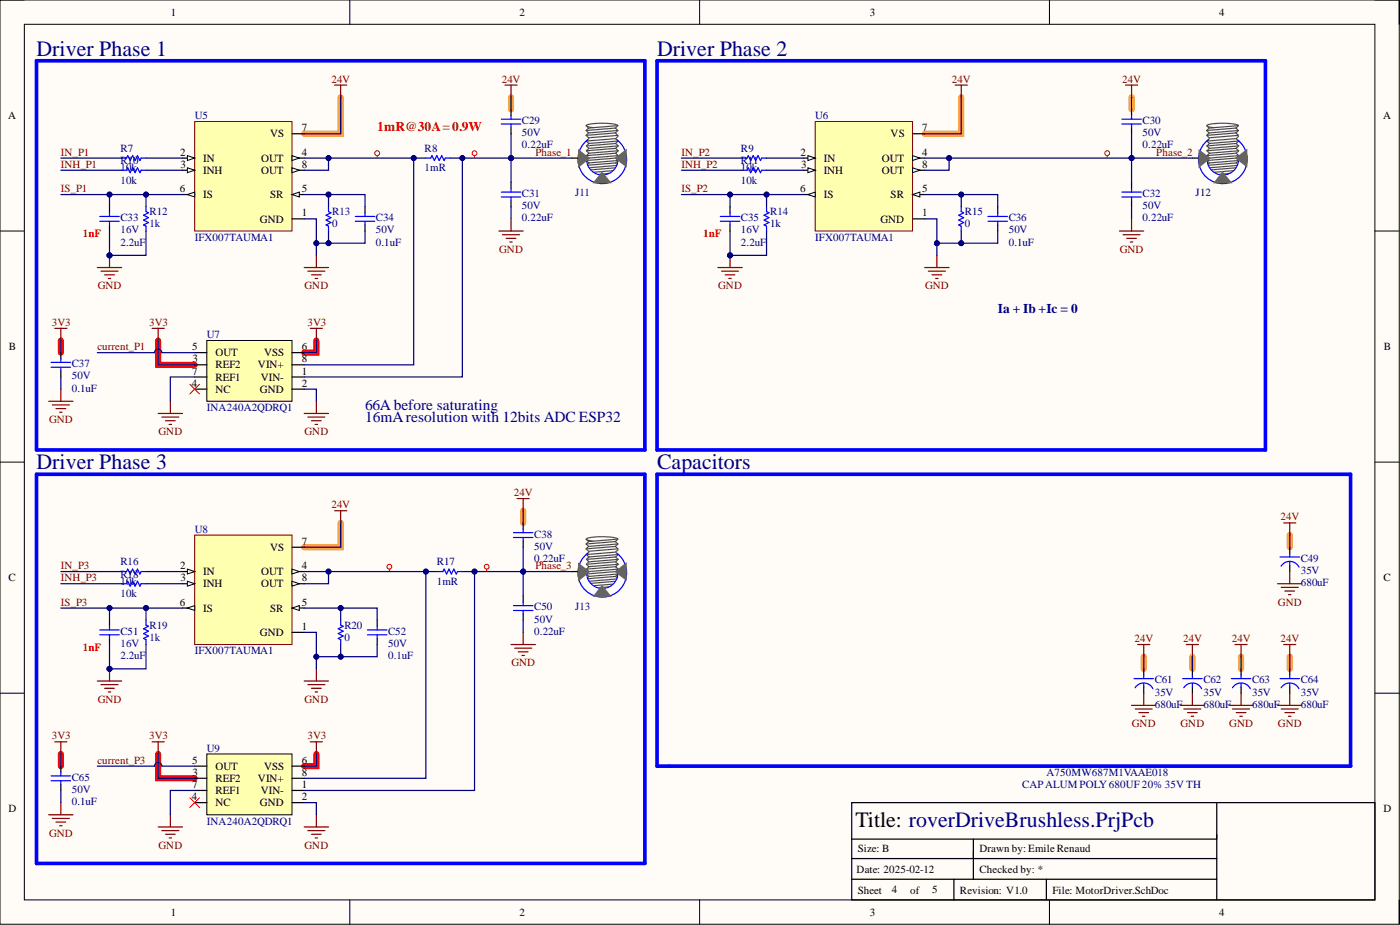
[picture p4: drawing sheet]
<svg xmlns="http://www.w3.org/2000/svg" width="292mm" height="193mm" viewBox="0 0 292 193" stroke-linecap="round" stroke-linejoin="round" font-family="sans-serif">
<defs><g id="words">
<g font-size="4.6" fill="#000080">
<text x="7.6" y="11.7">Driver Phase 1</text>
<text x="137.1" y="11.7">Driver Phase 2</text>
<text x="7.6" y="97.9">Driver Phase 3</text>
<text x="137.1" y="97.9">Capacitors</text>
</g>
<text font-size="4.6" x="178.5" y="172.5">Title: roverDriveBrushless.PrjPcb</text>
<g font-size="3.2" fill="#000080">
<text x="76.2" y="85.6">66A before saturating</text>
<text x="76.2" y="88.1">16mAresolution with 12bits ADC ESP32</text>
</g>
<text font-size="2.8" fill="#f00" x="78.7" y="27.3">1mR@30A=0.9W</text>
<text font-size="2.8" fill="#000080" x="208.2" y="65.4">Ia + Ib +Ic = 0</text>
<g font-size="2.3">
<text x="35.6" y="3.3">1</text>
<text x="108.4" y="3.3">2</text>
<text x="181.5" y="3.3">3</text>
<text x="254.4" y="3.3">4</text>
<text x="1.7" y="24.9">A</text>
<text x="56.4" y="28.7">VS</text>
<text x="63" y="27.4">7</text>
<text x="185.8" y="28.7">VS</text>
<text x="192.4" y="27.4">7</text>
<text x="288.6" y="24.9">A</text>
<text x="37.6" y="32.5">2</text>
<text x="37.7" y="35">3</text>
<text x="42.4" y="33.7">IN</text>
<text x="54.5" y="33.7">OUT</text>
<text x="63" y="32.5">4</text>
<text x="63" y="35">8</text>
<text x="167" y="32.5">2</text>
<text x="167.1" y="35">3</text>
<text x="171.9" y="33.7">IN</text>
<text x="184" y="33.7">OUT</text>
<text x="192.4" y="32.5">4</text>
<text x="192.4" y="35">8</text>
<text x="37.5" y="40.1">6</text>
<text x="42.4" y="36.3">INH</text>
<text x="42.4" y="41.3">IS</text>
<text x="54.5" y="36.3">OUT</text>
<text x="56.4" y="41.3">SR</text>
<text x="63" y="40.1">5</text>
<text x="167" y="40.1">6</text>
<text x="171.9" y="36.3">INH</text>
<text x="171.9" y="41.3">IS</text>
<text x="184" y="36.3">OUT</text>
<text x="185.8" y="41.3">SR</text>
<text x="192.4" y="40.1">5</text>
<text x="54.2" y="46.4">GND</text>
<text x="63" y="45.2">1</text>
<text x="183.7" y="46.4">GND</text>
<text x="192.4" y="45.2">1</text>
<text x="1.9" y="73.1">B</text>
<text x="40.1" y="73.1">5</text>
<text x="40.2" y="75.6">3</text>
<text x="44.9" y="76.9">REF2</text>
<text x="44.9" y="74.3">OUT</text>
<text x="53.8" y="76.9">VIN+</text>
<text x="55.1" y="74.3">VSS</text>
<text x="63" y="73.1">6</text>
<text x="63" y="75.6">8</text>
<text x="288.7" y="73.1">B</text>
<text x="40" y="80.7">4</text>
<text x="40.1" y="78.1">7</text>
<text x="44.9" y="81.9">NC</text>
<text x="44.9" y="79.4">REF1</text>
<text x="54.2" y="81.9">GND</text>
<text x="54.4" y="79.4">VIN-</text>
<text x="63" y="78.1">1</text>
<text x="63" y="80.7">2</text>
<text x="63" y="113.7">7</text>
<text x="37.6" y="118.7">2</text>
<text x="42.4" y="120">IN</text>
<text x="54.5" y="120">OUT</text>
<text x="56.4" y="114.9">VS</text>
<text x="63" y="118.7">4</text>
<text x="1.8" y="121.3">C</text>
<text x="37.7" y="121.3">3</text>
<text x="42.4" y="122.5">INH</text>
<text x="54.5" y="122.5">OUT</text>
<text x="63" y="121.3">8</text>
<text x="288.6" y="121.3">C</text>
<text x="37.5" y="126.3">6</text>
<text x="42.4" y="127.6">IS</text>
<text x="56.4" y="127.6">SR</text>
<text x="63" y="126.3">5</text>
<text x="63" y="131.4">1</text>
<text x="54.2" y="132.7">GND</text>
<text x="40.1" y="159.3">5</text>
<text x="40.2" y="161.9">3</text>
<text x="44.9" y="160.6">OUT</text>
<text x="55.1" y="160.6">VSS</text>
<text x="63" y="159.3">6</text>
<text x="63" y="161.9">8</text>
<text x="40" y="166.9">4</text>
<text x="40.1" y="164.4">7</text>
<text x="44.9" y="163.1">REF2</text>
<text x="44.9" y="165.7">REF1</text>
<text x="53.8" y="163.1">VIN+</text>
<text x="54.4" y="165.7">VIN-</text>
<text x="63" y="164.4">1</text>
<text x="63" y="166.9">2</text>
<text x="1.8" y="169.5">D</text>
<text x="44.9" y="168.2">NC</text>
<text x="54.2" y="168.2">GND</text>
<text x="288.6" y="169.5">D</text>
<text x="179" y="177.8">Size: B</text>
<text x="204.4" y="177.8">Drawn by: Emile Renaud</text>
<text x="178.7" y="182.2">Date: 2025-02-12</text>
<text x="204.4" y="182.2">Checked by: *</text>
<text x="35.6" y="191">1</text>
<text x="108.4" y="191">2</text>
<text x="179" y="186.5">Sheet</text>
<text x="181.5" y="191">3</text>
<text x="186.1" y="186.2">4</text>
<text x="189.9" y="186.5">of</text>
<text x="194.5" y="186.2">5</text>
<text x="200.3" y="186.5">Revision: V1.0</text>
<text x="219.6" y="186.5">File: MotorDriver.SchDoc</text>
<text x="254.4" y="191">4</text>
</g>
<g font-size="2.3" fill="#800000">
<text x="69.1" y="17.2">24V</text>
<text x="104.7" y="17.2">24V</text>
<text x="198.6" y="17.2">24V</text>
<text x="234.1" y="17.2">24V</text>
<text x="12.7" y="32.5">IN_P1</text>
<text x="12.7" y="35">INH_P1</text>
<text x="111.7" y="32.5">Phase_1</text>
<text x="142.2" y="32.5">IN_P2</text>
<text x="142.2" y="35">INH_P2</text>
<text x="241.3" y="32.5">Phase_2</text>
<text x="12.7" y="40.1">IS_P1</text>
<text x="142.2" y="40.1">IS_P2</text>
<text x="104.2" y="52.8">GND</text>
<text x="233.6" y="52.8">GND</text>
<text x="20.4" y="60.4">GND</text>
<text x="63.6" y="60.4">GND</text>
<text x="149.9" y="60.4">GND</text>
<text x="193" y="60.4">GND</text>
<text x="10.8" y="68">3V3</text>
<text x="31.1" y="68">3V3</text>
<text x="64.1" y="68">3V3</text>
<text x="20.3" y="73.1">current_P1</text>
<text x="10.2" y="88.3">GND</text>
<text x="33.1" y="90.8">GND</text>
<text x="63.6" y="90.8">GND</text>
<text x="69.1" y="106">24V</text>
<text x="107.2" y="103.5">24V</text>
<text x="267.1" y="108.6">24V</text>
<text x="12.7" y="118.7">IN_P3</text>
<text x="111.7" y="118.7">Phase_3</text>
<text x="12.7" y="121.3">INH_P3</text>
<text x="12.7" y="126.3">IS_P3</text>
<text x="266.6" y="126.3">GND</text>
<text x="236.7" y="134">24V</text>
<text x="246.8" y="134">24V</text>
<text x="257" y="134">24V</text>
<text x="267.1" y="134">24V</text>
<text x="106.7" y="139">GND</text>
<text x="20.4" y="146.6">GND</text>
<text x="63.6" y="146.6">GND</text>
<text x="10.8" y="154.2">3V3</text>
<text x="31.1" y="154.2">3V3</text>
<text x="64.1" y="154.2">3V3</text>
<text x="236.2" y="151.7">GND</text>
<text x="246.3" y="151.7">GND</text>
<text x="256.5" y="151.7">GND</text>
<text x="266.6" y="151.7">GND</text>
<text x="20.3" y="159.3">current_P3</text>
<text x="10.2" y="174.5">GND</text>
<text x="33.1" y="177.1">GND</text>
<text x="63.6" y="177.1">GND</text>
</g>
<g font-size="2.3" fill="#000080">
<text x="40.6" y="24.9">U5</text>
<text x="108.9" y="28.4">50V</text>
<text x="108.9" y="25.9">C29</text>
<text x="170.1" y="24.9">U6</text>
<text x="238.4" y="28.4">50V</text>
<text x="238.4" y="25.9">C30</text>
<text x="25.1" y="35.8">10k</text>
<text x="25.1" y="31.7">R7</text>
<text x="25.1" y="34.2">R10</text>
<text x="88.6" y="35.8">1mR</text>
<text x="88.6" y="31.7">R8</text>
<text x="108.9" y="30.9">0.22uF</text>
<text x="154.6" y="35.8">10k</text>
<text x="154.6" y="31.7">R9</text>
<text x="154.6" y="34.2">R11</text>
<text x="238.4" y="30.9">0.22uF</text>
<text x="25.1" y="38.3">10k</text>
<text x="108.9" y="41.1">C31</text>
<text x="120" y="40.9">J11</text>
<text x="154.6" y="38.3">10k</text>
<text x="238.4" y="41.1">C32</text>
<text x="249.5" y="40.9">J12</text>
<text x="25.1" y="46.2">C33</text>
<text x="31.2" y="47.4">1k</text>
<text x="31.2" y="44.9">R12</text>
<text x="69.3" y="47.4">0</text>
<text x="69.3" y="44.9">R13</text>
<text x="78.4" y="46.2">C34</text>
<text x="108.9" y="43.6">50V</text>
<text x="108.9" y="46.2">0.22uF</text>
<text x="154.6" y="46.2">C35</text>
<text x="160.7" y="47.4">1k</text>
<text x="160.7" y="44.9">R14</text>
<text x="201.3" y="47.4">0</text>
<text x="201.3" y="44.9">R15</text>
<text x="210.5" y="46.2">C36</text>
<text x="238.4" y="43.6">50V</text>
<text x="238.4" y="46.2">0.22uF</text>
<text x="25.1" y="48.7">16V</text>
<text x="25.1" y="51.2">2.2uF</text>
<text x="40.6" y="50.2">IFX007TAUMA1</text>
<text x="78.4" y="48.7">50V</text>
<text x="78.4" y="51.2">0.1uF</text>
<text x="154.6" y="48.7">16V</text>
<text x="154.6" y="51.2">2.2uF</text>
<text x="170.1" y="50.2">IFX007TAUMA1</text>
<text x="210.5" y="48.7">50V</text>
<text x="210.5" y="51.2">0.1uF</text>
<text x="43.2" y="70.5">U7</text>
<text x="15" y="76.6">C37</text>
<text x="15" y="79.2">50V</text>
<text x="15" y="81.7">0.1uF</text>
<text x="43.2" y="85.7">INA240A2QDRQ1</text>
<text x="40.6" y="111.1">U8</text>
<text x="111.4" y="112.1">C38</text>
<text x="25.1" y="118">R16</text>
<text x="91.1" y="118">R17</text>
<text x="111.4" y="114.7">50V</text>
<text x="111.4" y="117.2">0.22uF</text>
<text x="271.4" y="119.7">35V</text>
<text x="271.4" y="117.2">C49</text>
<text x="25.1" y="122">10k</text>
<text x="25.1" y="124.6">10k</text>
<text x="25.1" y="120.5">R18</text>
<text x="91.1" y="122">1mR</text>
<text x="271.4" y="122.3">680uF</text>
<text x="31.2" y="131.2">R19</text>
<text x="71.8" y="131.2">R20</text>
<text x="111.4" y="129.9">50V</text>
<text x="111.4" y="127.4">C50</text>
<text x="120" y="127.2">J13</text>
<text x="25.1" y="135">16V</text>
<text x="25.1" y="137.5">2.2uF</text>
<text x="25.1" y="132.4">C51</text>
<text x="31.2" y="133.7">1k</text>
<text x="40.6" y="136.5">IFX007TAUMA1</text>
<text x="71.8" y="133.7">0</text>
<text x="81" y="135">50V</text>
<text x="81" y="137.5">0.1uF</text>
<text x="81" y="132.4">C52</text>
<text x="111.4" y="132.4">0.22uF</text>
<text x="240.9" y="142.6">C61</text>
<text x="251.1" y="142.6">C62</text>
<text x="261.2" y="142.6">C63</text>
<text x="271.4" y="142.6">C64</text>
<text x="240.9" y="145.1">35V</text>
<text x="240.9" y="147.7">680uF</text>
<text x="251.1" y="145.1">35V</text>
<text x="251.1" y="147.7">680uF</text>
<text x="261.2" y="145.1">35V</text>
<text x="261.2" y="147.7">680uF</text>
<text x="271.4" y="145.1">35V</text>
<text x="271.4" y="147.7">680uF</text>
<text x="43.2" y="156.8">U9</text>
<text x="218.3" y="161.9">A750MW687M1VAAE018</text>
<text x="15" y="165.4">50V</text>
<text x="15" y="167.9">0.1uF</text>
<text x="15" y="162.9">C65</text>
<text x="213.2" y="164.4">CAPALUM POLY680UF 20% 35V TH</text>
<text x="43.2" y="172">INA240A2QDRQ1</text>
</g>
<g font-size="2.3" fill="#f00">
<text x="17.3" y="49.5">1nF</text>
<text x="146.7" y="49.5">1nF</text>
<text x="17.3" y="135.7">1nF</text>
</g>
</g></defs>
<path d="M0 0h291.9v192.8h-291.9z" fill-rule="evenodd" fill="#fffcf8"/>
<path d="M0 0h291.9v192.8h-291.9z" fill="none" stroke="#000" stroke-width=".21"/>
<path d="M5.1 5.1h281.8v182.6h-281.8z" fill-rule="evenodd" fill="#fffcf8"/>
<g fill="none" stroke="#000" stroke-width=".21">
<path d="M0 0h5.1M73 0v5.1M146 0v5.1M219 0v5.1M286.9 0h5v5.1M5.1 5.1h281.8v182.6h-281.8zM0 48.2h5.1M286.9 48.2h5M0 96.4h5.1M286.9 96.4h5M0 144.6h5.1M286.9 144.6h5"/>
<path d="M73 187.7v5.1M146 187.7v5.1M219 187.7v5.1M291.9 187.7v5.1"/>
</g>
<path d="M71.1 20.3v7.6h-7.6M106.6 20.3v2.5M200.6 20.3v7.6h-7.7M236.1 20.3v2.5M71.1 109.1v5.1h-7.6M109.2 106.6v2.5M269.1 111.6v2.6M238.6 137v2.5M248.8 137v2.5M258.9 137v2.5M269.1 137v2.5" fill="none" stroke="#f90" stroke-width="1.3"/>
<path d="M12.7 71v2.6M33 71v5.1h7.6M66 71v2.6h-2.5M12.7 157.3v2.5M33 157.3v5.1h7.6M66 157.3v2.5h-2.5" fill="none" stroke="#f00" stroke-width="1.3"/>
<path d="M177.7 167.4h109.2v20.3h-109.2zM177.7 175.1h76.2M177.7 179.1h76.2M203.1 175.1v8.3M253.9 167.4v20.3M177.7 183.4h76.2M199 183.4v4.3M218.3 183.4v4.3" fill="none" stroke="#000" stroke-width=".25"/>
<path d="M40.6 25.4h20.3v22.8h-20.3z" fill-rule="evenodd" fill="#ffffb0"/>
<path d="M40.6 25.4h20.3v22.8h-20.3z" fill="none" stroke="#800000" stroke-width=".21"/>
<path d="M38.1 33h2.5" fill="none" stroke="#000" stroke-width=".25"/>
<path d="M39.1 32.5l1.5 .5-1.5 .5z" fill="#f8fcff"/>
<path d="M39.1 32.5l1.5 .5-1.5 .5z" fill="none" stroke="#000" stroke-width=".21"/>
<path d="M38.1 35.5h2.5" fill="none" stroke="#000" stroke-width=".25"/>
<path d="M39.1 35l1.5 .5-1.5 .5z" fill="#f8fcff"/>
<path d="M39.1 35l1.5 .5-1.5 .5z" fill="none" stroke="#000" stroke-width=".21"/>
<path d="M60.9 40.6h2.6" fill="none" stroke="#000" stroke-width=".25"/>
<path d="M60.9 40.6l1.6-.5v1z" fill="#f8fcff"/>
<path d="M60.9 40.6l1.6-.5v1z" fill="none" stroke="#000" stroke-width=".21"/>
<path d="M60.9 27.9h2.6M60.9 33h2.6" fill="none" stroke="#000" stroke-width=".25"/>
<path d="M60.9 32.5l1.6 .5-1.6 .5z" fill="#f8fcff"/>
<path d="M60.9 32.5l1.6 .5-1.6 .5z" fill="none" stroke="#000" stroke-width=".21"/>
<path d="M60.9 35.5h2.6" fill="none" stroke="#000" stroke-width=".25"/>
<path d="M60.9 35l1.6 .5-1.6 .5z" fill="#f8fcff"/>
<path d="M60.9 35l1.6 .5-1.6 .5z" fill="none" stroke="#000" stroke-width=".21"/>
<path d="M38.1 40.6h2.5" fill="none" stroke="#000" stroke-width=".25"/>
<path d="M39.1 40.6l1.5-.5v1z" fill="#f8fcff"/>
<path d="M39.1 40.6l1.5-.5v1z" fill="none" stroke="#000" stroke-width=".21"/>
<path d="M119.3 33h1.3M60.9 45.7h2.6" fill="none" stroke="#000" stroke-width=".25"/>
<path d="M69.8 17.8h2.6M71.1 17.8v2.5M63.5 55.8h5M64.2 56.6h3.6M65 57.3h2M65.8 58.1h.5M66 53.3v2.5" fill="none" stroke="#800000" stroke-width=".25"/>
<path d="M122.6 29.2a5.1 5.1 0 0 0-.7 7.4 5.1 5.1 0 0 0 7.5 .1 5.1 5.1 0 0 0-.6-7.5M128.9 32.5a3.3 3.3 0 0 1-3.2 4 3.3 3.3 0 0 1-3.3-3.9M68.5 43.1v1l.6 .3-1.1 .5 1.1 .5-1.1 .5 1.1 .5-1.1 .5 .5 .3v1" fill="none" stroke="#00f" stroke-width=".25"/>
<g fill="none" stroke="#505050" stroke-width=".25">
<path d="M122.3 27.2l.5 .5M122.3 26.2l.5 .5M122.4 32.5l.5 .5M122.4 31.5l.5 .5M122.4 30.4l.5 .5M122.4 29.4l.5 .5M122.4 33.5l.5 .5M122.8 26.7l6.1-.5-.5 .5M122.8 27.7l-.5 .5M122.8 26.7l-.5 .5M122.9 32l-.5 .5M122.9 30.9l-.5 .6"/>
<path d="M122.9 29.9l-.5 .5M122.9 28.9l-.5 .5M122.9 34l-.5 .5M122.9 33l-.5 .5M128.4 27.7l.5 .5-6.1 .5-.5-.5M128.4 26.7l.5 .5M128.4 27.7l-6.1 .5M128.4 26.7l-6.1 .5M128.5 32l.5 .5M128.5 30.9l.5 .6M128.5 32l-6.1 .5M128.5 30.9l-6.1 .6"/>
<path d="M128.5 29.9l.5 .5M128.5 28.9l.5 .5M128.5 29.9l-6.1 .5M128.5 28.9l-6.1 .5M128.5 34l.5 .5-6.1 .5-.5-.5M128.5 33l.5 .5M128.5 34l-6.1 .5M128.5 36l-4.9 .5M128.5 35l-6.1 .5M128.5 33l-6.1 .5M128.9 26.2a12.2 12.2 0 0 0-6.6-.1l.2 .3 1.2 .2M128.9 27.2l-.5 .5"/>
<path d="M128.9 27.2l-6.1 .5M129 32.5l-6.1 .5M129 31.5l-.5 .5M129 30.4l-.5 .5M129 31.5l-6.1 .5M129 30.4l-6.1 .5M129 29.4l-.5 .5M129 28.4l-.5 .5M129 29.4l-6.1 .5M129 33.5l-.5 .5M129 32.5l-.5 .5M129 33.5l-6.1 .5"/>
<path d="M129 35.5l-6.1 .5"/>
</g>
<path d="M121.6 32.7a4.1 4.1 0 0 0 3.9 4.6 4.1 4.1 0 0 0 4.2-4.2" fill="none" stroke="#fff" stroke-width="1.3"/>
<path d="M125.6 36.7l.7 .9h-1.4z" fill="#c0c0c0"/>
<path d="M125.6 36.7l.7 .9h-1.4z" fill="none" stroke="#666" stroke-width="1.3"/>
<path d="M129.3 33l.8-.7v1.4z" fill="#c0c0c0"/>
<path d="M129.3 33l.8-.7v1.4z" fill="none" stroke="#666" stroke-width="1.3"/>
<path d="M121.2 32.4l.9 .6-.9 .7z" fill="#c0c0c0"/>
<path d="M121.2 32.4l.9 .6-.9 .7z" fill="none" stroke="#666" stroke-width="1.3"/>
<g fill="none" stroke="#f00" stroke-width=".21">
<path d="M78.7 32.5v.5M99 32.5v.5"/>
<circle cx="78.7" cy="32" r=".51"/>
<circle cx="99" cy="32" r=".51"/>
</g>
<path d="M22.8 43.1v1.3M22.8 46.9v1.3M76.2 43.1v1.3M76.2 46.9v1.3" fill="none" stroke="#000" stroke-width=".25"/>
<path d="M25.4 33h1l.3-.5 .5 1 .5-1 .5 1 .5-1 .5 1 .2-.5h1.1M25.4 35.5h1l.3-.5 .5 1 .5-1 .5 1 .5-1 .5 1 .2-.5h1.1M20.8 45.2h4.1M20.8 46.2h4.1M22.8 44.4v.8M22.8 46.2v.7M30.5 43.1v1l.5 .3-1 .5 1 .5-1 .5 1 .5-1 .5 .5 .3v1M74.1 45.2h4.1M74.1 46.2h4.1M76.2 44.4v.8M76.2 46.2v.7" fill="none" stroke="#00f" stroke-width=".25"/>
<path d="M20.3 55.8h5.1M21.1 56.6h3.5M21.8 57.3h2.1M22.6 58.1h.5M22.8 53.3v2.5" fill="none" stroke="#800000" stroke-width=".25"/>
<circle cx="22.8" cy="53.3" r=".51" fill="#000080"/>
<circle cx="22.8" cy="53.3" r=".51" fill="none" stroke="#000080" stroke-width=".21"/>
<g fill="none" stroke="#800000" stroke-width=".25">
<path d="M31.7 68.5h2.6M33 68.5v2.5M64.7 68.5h2.6M66 68.5v2.5M33 86.3h5.1M33.8 87h3.5M34.5 87.8h2.1M35.3 88.5h.5M35.5 83.7v2.6M63.5 86.3h5M64.2 87h3.6M65 87.8h2"/>
<path d="M65.8 88.5h.5M66 83.7v2.6"/>
</g>
<path d="M43.2 71h17.7v12.7h-17.7z" fill-rule="evenodd" fill="#ffffb0"/>
<path d="M43.2 71h17.7v12.7h-17.7z" fill="none" stroke="#000" stroke-width=".21"/>
<path d="M12.7 73.6v1.2M12.7 77.4v1.2M40.6 78.6h2.6M40.6 76.1h2.6M40.6 73.6h2.6M60.9 78.6h2.6M60.9 76.1h2.6M60.9 73.6h2.6M40.6 81.2h2.6M60.9 81.2h2.6" fill="none" stroke="#000" stroke-width=".25"/>
<path d="M39.6 80.2l2 2M41.6 80.2l-2 2" fill="none" stroke="#f00" stroke-width=".21"/>
<path d="M10.7 75.6h4M10.7 76.6h4M12.7 74.8v.8M12.7 76.6v.8" fill="none" stroke="#00f" stroke-width=".25"/>
<path d="M11.4 68.5h2.6M12.7 68.5v2.5M10.2 83.7h5M10.9 84.5h3.6M11.7 85.2h2M12.4 86h.5M12.7 81.2v2.5" fill="none" stroke="#800000" stroke-width=".25"/>
<path d="M7.6 12.7h126.9v81.2h-126.9z" fill="none" stroke="#00f" stroke-width=".76"/>
<path d="M170.1 25.4h20.3v22.8h-20.3z" fill-rule="evenodd" fill="#ffffb0"/>
<path d="M170.1 25.4h20.3v22.8h-20.3z" fill="none" stroke="#800000" stroke-width=".21"/>
<path d="M167.5 33h2.6" fill="none" stroke="#000" stroke-width=".25"/>
<path d="M168.6 32.5l1.5 .5-1.5 .5z" fill="#f8fcff"/>
<path d="M168.6 32.5l1.5 .5-1.5 .5z" fill="none" stroke="#000" stroke-width=".21"/>
<path d="M167.5 35.5h2.6" fill="none" stroke="#000" stroke-width=".25"/>
<path d="M168.6 35l1.5 .5-1.5 .5z" fill="#f8fcff"/>
<path d="M168.6 35l1.5 .5-1.5 .5z" fill="none" stroke="#000" stroke-width=".21"/>
<path d="M190.4 40.6h2.5" fill="none" stroke="#000" stroke-width=".25"/>
<path d="M190.4 40.6l1.5-.5v1z" fill="#f8fcff"/>
<path d="M190.4 40.6l1.5-.5v1z" fill="none" stroke="#000" stroke-width=".21"/>
<path d="M190.4 27.9h2.5M190.4 33h2.5" fill="none" stroke="#000" stroke-width=".25"/>
<path d="M190.4 32.5l1.5 .5-1.5 .5z" fill="#f8fcff"/>
<path d="M190.4 32.5l1.5 .5-1.5 .5z" fill="none" stroke="#000" stroke-width=".21"/>
<path d="M190.4 35.5h2.5" fill="none" stroke="#000" stroke-width=".25"/>
<path d="M190.4 35l1.5 .5-1.5 .5z" fill="#f8fcff"/>
<path d="M190.4 35l1.5 .5-1.5 .5z" fill="none" stroke="#000" stroke-width=".21"/>
<path d="M167.5 40.6h2.6" fill="none" stroke="#000" stroke-width=".25"/>
<path d="M168.6 40.6l1.5-.5v1z" fill="#f8fcff"/>
<path d="M168.6 40.6l1.5-.5v1z" fill="none" stroke="#000" stroke-width=".21"/>
<path d="M248.8 33h1.3M190.4 45.7h2.5" fill="none" stroke="#000" stroke-width=".25"/>
<path d="M199.3 17.8h2.5M200.6 17.8v2.5M192.9 55.8h5.1M193.7 56.6h3.6M194.5 57.3h2M195.2 58.1h.5M195.5 53.3v2.5" fill="none" stroke="#800000" stroke-width=".25"/>
<path d="M252.1 29.2a5.1 5.1 0 0 0-.7 7.4 5.1 5.1 0 0 0 7.4 .1 5.1 5.1 0 0 0-.5-7.5M258.4 32.5a3.3 3.3 0 0 1-3.2 4 3.3 3.3 0 0 1-3.3-3.9M200.6 43.1v1l.5 .3-1.1 .5 1.1 .5-1.1 .5 1.1 .5-1.1 .5 .6 .3v1" fill="none" stroke="#00f" stroke-width=".25"/>
<g fill="none" stroke="#505050" stroke-width=".25">
<path d="M251.8 27.2l.5 .5M251.8 26.2l.5 .5M251.8 32.5l.5 .5M251.8 31.5l.5 .5M251.8 30.4l.5 .5M251.8 29.4l.5 .5M251.8 33.5l.5 .5M252.3 26.7l6.1-.5-.5 .5M252.3 27.7l-.5 .5M252.3 26.7l-.5 .5M252.3 32l-.5 .5M252.3 30.9l-.5 .6"/>
<path d="M252.3 29.9l-.5 .5M252.3 28.9l-.5 .5M252.3 34l-.5 .5M252.3 33l-.5 .5M257.9 27.7l.5 .5-6.1 .5-.5-.5M257.9 26.7l.5 .5M257.9 27.7l-6.1 .5M257.9 26.7l-6.1 .5M257.9 32l.5 .5M257.9 30.9l.5 .6M257.9 32l-6.1 .5M257.9 30.9l-6.1 .6"/>
<path d="M257.9 29.9l.5 .5M257.9 28.9l.5 .5M257.9 29.9l-6.1 .5M257.9 28.9l-6.1 .5M257.9 34l.5 .5-6.1 .5-.5-.5M257.9 33l.5 .5M257.9 34l-6.1 .5M257.9 36l-4.8 .5M257.9 35l-6.1 .5M257.9 33l-6.1 .5M258.4 26.2a12.3 12.3 0 0 0-6.6-.1l.1 .3 1.3 .2M258.4 27.2l-.5 .5"/>
<path d="M258.4 27.2l-6.1 .5M258.4 32.5l-6.1 .5M258.4 31.5l-.5 .5M258.4 30.4l-.5 .5M258.4 31.5l-6.1 .5M258.4 30.4l-6.1 .5M258.4 29.4l-.5 .5M258.4 28.4l-.5 .5M258.4 29.4l-6.1 .5M258.4 33.5l-.5 .5M258.4 32.5l-.5 .5M258.4 33.5l-6.1 .5"/>
<path d="M258.4 35.5l-6.1 .5"/>
</g>
<path d="M251.1 32.7a4.1 4.1 0 0 0 3.8 4.6 4.1 4.1 0 0 0 4.3-4.2" fill="none" stroke="#fff" stroke-width="1.3"/>
<path d="M255.1 36.8l.7 .8h-1.4z" fill="#c0c0c0"/>
<path d="M255.1 36.8l.7 .8h-1.4z" fill="none" stroke="#666" stroke-width="1.3"/>
<path d="M258.7 33l.9-.7v1.4z" fill="#c0c0c0"/>
<path d="M258.7 33l.9-.7v1.4z" fill="none" stroke="#666" stroke-width="1.3"/>
<path d="M250.7 32.4l.9 .6-.9 .7z" fill="#c0c0c0"/>
<path d="M250.7 32.4l.9 .6-.9 .7z" fill="none" stroke="#666" stroke-width="1.3"/>
<g fill="none" stroke="#f00" stroke-width=".21">
<path d="M231 32.5v.5"/>
<circle cx="231" cy="32" r=".51"/>
</g>
<path d="M152.3 43.1v1.3M152.3 46.9v1.3M208.2 43.1v1.3M208.2 46.9v1.3" fill="none" stroke="#000" stroke-width=".25"/>
<path d="M154.9 33h1l.2-.5 .5 1 .5-1 .5 1 .6-1 .5 1 .2-.5h1M154.9 35.5h1l.2-.5 .5 1 .5-1 .5 1 .6-1 .5 1 .2-.5h1M150.3 45.2h4M150.3 46.2h4M152.3 44.4v.8M152.3 46.2v.7M159.9 43.1v1l.5 .3-1 .5 1 .5-1 .5 1 .5-1 .5 .5 .3v1M206.1 45.2h4.1M206.1 46.2h4.1M208.2 44.4v.8M208.2 46.2v.7" fill="none" stroke="#00f" stroke-width=".25"/>
<path d="M149.8 55.8h5.1M150.5 56.6h3.6M151.3 57.3h2M152.1 58.1h.5M152.3 53.3v2.5" fill="none" stroke="#800000" stroke-width=".25"/>
<circle cx="152.3" cy="53.3" r=".51" fill="#000080"/>
<circle cx="152.3" cy="53.3" r=".51" fill="none" stroke="#000080" stroke-width=".21"/>
<path d="M137.1 12.7h126.9v81.2h-126.9z" fill="none" stroke="#00f" stroke-width=".76"/>
<path d="M40.6 111.6h20.3v22.9h-20.3z" fill-rule="evenodd" fill="#ffffb0"/>
<path d="M40.6 111.6h20.3v22.9h-20.3z" fill="none" stroke="#800000" stroke-width=".21"/>
<path d="M38.1 119.2h2.5" fill="none" stroke="#000" stroke-width=".25"/>
<path d="M39.1 118.7l1.5 .5-1.5 .5z" fill="#f8fcff"/>
<path d="M39.1 118.7l1.5 .5-1.5 .5z" fill="none" stroke="#000" stroke-width=".21"/>
<path d="M38.1 121.8h2.5" fill="none" stroke="#000" stroke-width=".25"/>
<path d="M39.1 121.3l1.5 .5-1.5 .5z" fill="#f8fcff"/>
<path d="M39.1 121.3l1.5 .5-1.5 .5z" fill="none" stroke="#000" stroke-width=".21"/>
<path d="M60.9 126.8h2.6" fill="none" stroke="#000" stroke-width=".25"/>
<path d="M60.9 126.8l1.6-.5v1.1z" fill="#f8fcff"/>
<path d="M60.9 126.8l1.6-.5v1.1z" fill="none" stroke="#000" stroke-width=".21"/>
<path d="M60.9 114.2h2.6M60.9 119.2h2.6" fill="none" stroke="#000" stroke-width=".25"/>
<path d="M60.9 118.7l1.6 .5-1.6 .5z" fill="#f8fcff"/>
<path d="M60.9 118.7l1.6 .5-1.6 .5z" fill="none" stroke="#000" stroke-width=".21"/>
<path d="M60.9 121.8h2.6" fill="none" stroke="#000" stroke-width=".25"/>
<path d="M60.9 121.3l1.6 .5-1.6 .5z" fill="#f8fcff"/>
<path d="M60.9 121.3l1.6 .5-1.6 .5z" fill="none" stroke="#000" stroke-width=".21"/>
<path d="M38.1 126.8h2.5" fill="none" stroke="#000" stroke-width=".25"/>
<path d="M39.1 126.8l1.5-.5v1.1z" fill="#f8fcff"/>
<path d="M39.1 126.8l1.5-.5v1.1z" fill="none" stroke="#000" stroke-width=".21"/>
<path d="M119.3 119.2h1.3M60.9 131.9h2.6" fill="none" stroke="#000" stroke-width=".25"/>
<path d="M69.8 106.6h2.6M71.1 106.6v2.5M66 139.5v2.6M63.5 142.1h5M64.2 142.8h3.6M65 143.6h2M65.8 144.4h.5" fill="none" stroke="#800000" stroke-width=".25"/>
<path d="M122.6 115.4a5.1 5.1 0 0 0-.7 7.5 5.1 5.1 0 0 0 7.5 .1 5.1 5.1 0 0 0-.6-7.5M128.9 118.8a3.3 3.3 0 0 1-3.2 4 3.3 3.3 0 0 1-3.3-4M71.1 129.4v1l.5 .3-1 .5 1 .5-1 .5 1 .5-1 .5 .5 .2v1.1" fill="none" stroke="#00f" stroke-width=".25"/>
<g fill="none" stroke="#505050" stroke-width=".25">
<path d="M122.3 113.5l.5 .5M122.3 112.5l.5 .5M122.4 118.7l.5 .5M122.4 117.7l.5 .5M122.4 116.7l.5 .5M122.4 115.7l.5 .5M122.4 119.7l.5 .6M122.8 113l6.1-.5-.5 .5M122.8 114l-.5 .5M122.8 113l-.5 .5M122.9 118.2l-.5 .5M122.9 117.2l-.5 .5"/>
<path d="M122.9 116.2l-.5 .5M122.9 115.2l-.5 .5M122.9 119.2l-.5 .5M128.4 114l.5 .5-6.1 .5-.5-.5M128.4 113l.5 .5M128.4 114l-6.1 .5M128.4 113l-6.1 .5M128.5 118.2l.5 .5M128.5 117.2l.5 .5M128.5 118.2l-6.1 .5M128.5 117.2l-6.1 .5M128.5 116.2l.5 .5"/>
<path d="M128.5 115.2l.5 .5M128.5 116.2l-6.1 .5M128.5 115.2l-6.1 .5M128.5 119.2l.5 .5M128.5 119.2l-6.1 .5M128.9 112.4a12.2 12.2 0 0 0-6.6 0l.2 .2 1.2 .3M128.9 113.5l-.5 .5M128.9 113.5l-6.1 .5M129 118.7l-6.1 .5M129 117.7l-.5 .5M129 116.7l-.5 .5M129 117.7l-6.1 .5"/>
<path d="M129 116.7l-6.1 .5M129 115.7l-.5 .5M129 114.7l-.5 .5M129 115.7l-6.1 .5M129 119.7l-.5 .6M129 118.7l-.5 .5M129 119.7l-6.1 .6M122.9 120.3l-.5 .5M128.5 120.3l.5 .5-6.1 .5-.5-.5M128.5 120.3l-6.1 .5M128.5 122.3l-4.9 .5M128.5 121.3l-6.1 .5"/>
<path d="M129 121.8l-6.1 .5"/>
</g>
<path d="M121.6 119a4.1 4.1 0 0 0 3.9 4.5 4.1 4.1 0 0 0 4.2-4.1" fill="none" stroke="#fff" stroke-width="1.3"/>
<path d="M125.6 123l.7 .9h-1.4z" fill="#c0c0c0"/>
<path d="M125.6 123l.7 .9h-1.4z" fill="none" stroke="#666" stroke-width="1.3"/>
<path d="M129.3 119.3l.8-.7v1.3z" fill="#c0c0c0"/>
<path d="M129.3 119.3l.8-.7v1.3z" fill="none" stroke="#666" stroke-width="1.3"/>
<path d="M121.2 118.6l.9 .7-.9 .7z" fill="#c0c0c0"/>
<path d="M121.2 118.6l.9 .7-.9 .7z" fill="none" stroke="#666" stroke-width="1.3"/>
<g fill="none" stroke="#f00" stroke-width=".21">
<path d="M81.2 118.7v.5M101.5 118.7v.5"/>
<circle cx="81.2" cy="118.2" r=".51"/>
<circle cx="101.5" cy="118.2" r=".51"/>
</g>
<path d="M22.8 129.4v1.3M22.8 133.2v1.3M78.7 129.4v1.3M78.7 133.2v1.3" fill="none" stroke="#000" stroke-width=".25"/>
<path d="M25.4 119.2h1l.3-.5 .5 1 .5-1 .5 1 .5-1 .5 1 .2-.5h1.1M20.8 131.4h4.1M20.8 132.4h4.1M22.8 130.7v.7M22.8 132.4v.8M25.4 121.8h1l.3-.5 .5 1 .5-1 .5 1 .5-1 .5 1 .2-.5h1.1M30.5 129.4v1l.5 .3-1 .5 1 .5-1 .5 1 .5-1 .5 .5 .2v1.1M76.7 131.4h4M76.7 132.4h4M78.7 130.7v.7M78.7 132.4v.8" fill="none" stroke="#00f" stroke-width=".25"/>
<path d="M22.8 139.5v2.6M20.3 142.1h5.1M21.1 142.8h3.5M21.8 143.6h2.1M22.6 144.4h.5" fill="none" stroke="#800000" stroke-width=".25"/>
<circle cx="22.8" cy="139.5" r=".51" fill="#000080"/>
<circle cx="22.8" cy="139.5" r=".51" fill="none" stroke="#000080" stroke-width=".21"/>
<g fill="none" stroke="#800000" stroke-width=".25">
<path d="M31.7 154.8h2.6M33 154.8v2.5M64.7 154.8h2.6M66 154.8v2.5M33 172.5h5.1M33.8 173.3h3.5M34.5 174h2.1M35.3 174.8h.5M35.5 170v2.5M63.5 172.5h5M64.2 173.3h3.6M65 174h2"/>
<path d="M65.8 174.8h.5M66 170v2.5"/>
</g>
<path d="M43.2 157.3h17.7v12.7h-17.7z" fill-rule="evenodd" fill="#ffffb0"/>
<path d="M43.2 157.3h17.7v12.7h-17.7z" fill="none" stroke="#000" stroke-width=".21"/>
<g fill="none" stroke="#000" stroke-width=".25">
<path d="M106.6 22.8v1.3M106.6 26.6v1.3M106.6 38.1v1.2M236.1 22.8v1.3M236.1 26.6v1.3M236.1 38.1v1.2M106.6 41.9v1.2M236.1 41.9v1.2M109.2 109.1v1.3M109.2 112.9v1.3M109.2 124.3v1.3M109.2 128.1v1.3"/>
<path d="M12.7 159.8v1.3M40.6 159.8h2.6M60.9 159.8h2.6M12.7 163.6v1.3M40.6 164.9h2.6M40.6 167.4h2.6M40.6 162.4h2.6M60.9 164.9h2.6M60.9 167.4h2.6M60.9 162.4h2.6"/>
</g>
<path d="M39.6 166.4l2 2.1M41.6 166.4l-2 2.1" fill="none" stroke="#f00" stroke-width=".21"/>
<g fill="none" stroke="#00f" stroke-width=".25">
<path d="M104.6 24.9h4.1M104.6 25.9h4.1M106.6 24.1v.8M106.6 25.9v.7M106.6 39.3v.8M234.1 24.9h4M234.1 25.9h4M236.1 24.1v.8M236.1 25.9v.7M236.1 39.3v.8M104.6 40.1h4.1M104.6 41.1h4.1"/>
<path d="M106.6 41.1v.8M234.1 40.1h4M234.1 41.1h4M236.1 41.1v.8M107.1 111.1h4.1M107.1 112.1h4.1M109.2 110.4v.7M109.2 112.1v.8M107.1 126.3h4.1M107.1 127.4h4.1M109.2 125.6v.7M109.2 127.4v.7"/>
<path d="M10.7 161.9h4M10.7 162.9h4M12.7 161.1v.8M12.7 162.9v.7"/>
</g>
<g fill="none" stroke="#800000" stroke-width=".25">
<path d="M105.4 17.8h2.5M106.6 17.8v2.5M234.8 17.8h2.6M236.1 17.8v2.5M104.1 48.2h5.1M104.8 49h3.6M105.6 49.7h2M106.4 50.5h.5M106.6 45.7v2.5M233.6 48.2h5M234.3 49h3.6M235.1 49.7h2"/>
<path d="M235.8 50.5h.5M236.1 45.7v2.5M107.9 104h2.5M109.2 104v2.6M106.6 134.5h5.1M107.4 135.2h3.5M108.1 136h2.1M108.9 136.7h.5M109.2 131.9v2.6M11.4 154.8h2.6M12.7 154.8v2.5M10.2 170h5"/>
<path d="M10.9 170.7h3.6M11.7 171.5h2M12.4 172.3h.5M12.7 167.4v2.6"/>
</g>
<path d="M7.6 98.9h126.9v81.2h-126.9zM137.1 98.9h144.7v60.9h-144.7z" fill="none" stroke="#00f" stroke-width=".76"/>
<path d="M68.5 33v2.5h-5M71.1 20.3v7.6h-7.6" fill="none" stroke="#000080" stroke-width=".25"/>
<circle cx="68.5" cy="33" r=".51" fill="#000080"/>
<circle cx="68.5" cy="33" r=".51" fill="none" stroke="#000080" stroke-width=".21"/>
<path d="M12.7 35.5h12.7M12.7 33h12.7M30.5 35.5h7.6M30.5 33h7.6M12.7 40.6h25.4" fill="none" stroke="#000080" stroke-width=".25"/>
<circle cx="30.5" cy="40.6" r=".51" fill="#000080"/>
<circle cx="30.5" cy="40.6" r=".51" fill="none" stroke="#000080" stroke-width=".21"/>
<circle cx="22.8" cy="40.6" r=".51" fill="#000080"/>
<circle cx="22.8" cy="40.6" r=".51" fill="none" stroke="#000080" stroke-width=".21"/>
<path d="M22.8 40.6v2.5" fill="none" stroke="#000080" stroke-width=".25"/>
<circle cx="22.8" cy="40.6" r=".51" fill="#000080"/>
<circle cx="22.8" cy="40.6" r=".51" fill="none" stroke="#000080" stroke-width=".21"/>
<path d="M30.5 40.6v2.5" fill="none" stroke="#000080" stroke-width=".25"/>
<circle cx="30.5" cy="40.6" r=".51" fill="#000080"/>
<circle cx="30.5" cy="40.6" r=".51" fill="none" stroke="#000080" stroke-width=".21"/>
<path d="M22.8 48.2v5.1" fill="none" stroke="#000080" stroke-width=".25"/>
<circle cx="22.8" cy="53.3" r=".51" fill="#000080"/>
<circle cx="22.8" cy="53.3" r=".51" fill="none" stroke="#000080" stroke-width=".21"/>
<path d="M30.5 48.2v5.1h-7.7" fill="none" stroke="#000080" stroke-width=".25"/>
<circle cx="22.8" cy="53.3" r=".51" fill="#000080"/>
<circle cx="22.8" cy="53.3" r=".51" fill="none" stroke="#000080" stroke-width=".21"/>
<path d="M63.5 45.7h2.5v5" fill="none" stroke="#000080" stroke-width=".25"/>
<circle cx="66" cy="50.7" r=".51" fill="#000080"/>
<circle cx="66" cy="50.7" r=".51" fill="none" stroke="#000080" stroke-width=".21"/>
<path d="M198 33v2.5h-5.1M200.6 20.3v7.6h-7.7M12.7 71v2.6M12.7 78.6v2.6M20.3 73.6h11.9a.76 .76 0 0 1 .8-.8 .76 .76 0 0 1 .8 .8h6.8M33 71v5.1h7.6M40.6 78.6h-5.1v5.1M66 71v2.6h-2.5M63.5 81.2h2.5v2.5" fill="none" stroke="#000080" stroke-width=".25"/>
<circle cx="198" cy="33" r=".51" fill="#000080"/>
<circle cx="198" cy="33" r=".51" fill="none" stroke="#000080" stroke-width=".21"/>
<path d="M142.2 35.5h12.7M142.2 33h12.7M159.9 35.5h7.6M159.9 33h7.6M142.2 40.6h25.3" fill="none" stroke="#000080" stroke-width=".25"/>
<circle cx="159.9" cy="40.6" r=".51" fill="#000080"/>
<circle cx="159.9" cy="40.6" r=".51" fill="none" stroke="#000080" stroke-width=".21"/>
<circle cx="152.3" cy="40.6" r=".51" fill="#000080"/>
<circle cx="152.3" cy="40.6" r=".51" fill="none" stroke="#000080" stroke-width=".21"/>
<path d="M152.3 40.6v2.5" fill="none" stroke="#000080" stroke-width=".25"/>
<circle cx="152.3" cy="40.6" r=".51" fill="#000080"/>
<circle cx="152.3" cy="40.6" r=".51" fill="none" stroke="#000080" stroke-width=".21"/>
<path d="M159.9 40.6v2.5" fill="none" stroke="#000080" stroke-width=".25"/>
<circle cx="159.9" cy="40.6" r=".51" fill="#000080"/>
<circle cx="159.9" cy="40.6" r=".51" fill="none" stroke="#000080" stroke-width=".21"/>
<path d="M152.3 48.2v5.1" fill="none" stroke="#000080" stroke-width=".25"/>
<circle cx="152.3" cy="53.3" r=".51" fill="#000080"/>
<circle cx="152.3" cy="53.3" r=".51" fill="none" stroke="#000080" stroke-width=".21"/>
<path d="M159.9 48.2v5.1h-7.6" fill="none" stroke="#000080" stroke-width=".25"/>
<circle cx="152.3" cy="53.3" r=".51" fill="#000080"/>
<circle cx="152.3" cy="53.3" r=".51" fill="none" stroke="#000080" stroke-width=".21"/>
<path d="M192.9 45.7h2.6v5" fill="none" stroke="#000080" stroke-width=".25"/>
<circle cx="195.5" cy="50.7" r=".51" fill="#000080"/>
<circle cx="195.5" cy="50.7" r=".51" fill="none" stroke="#000080" stroke-width=".21"/>
<path d="M68.5 119.2v2.6h-5M71.1 109.1v5.1h-7.6" fill="none" stroke="#000080" stroke-width=".25"/>
<circle cx="68.5" cy="119.2" r=".51" fill="#000080"/>
<circle cx="68.5" cy="119.2" r=".51" fill="none" stroke="#000080" stroke-width=".21"/>
<path d="M12.7 119.2h12.7M30.5 119.2h7.6M12.7 126.8h25.4M12.7 121.8h12.7M30.5 121.8h7.6" fill="none" stroke="#000080" stroke-width=".25"/>
<circle cx="30.5" cy="126.8" r=".51" fill="#000080"/>
<circle cx="30.5" cy="126.8" r=".51" fill="none" stroke="#000080" stroke-width=".21"/>
<circle cx="22.8" cy="126.8" r=".51" fill="#000080"/>
<circle cx="22.8" cy="126.8" r=".51" fill="none" stroke="#000080" stroke-width=".21"/>
<path d="M22.8 126.8v2.6" fill="none" stroke="#000080" stroke-width=".25"/>
<circle cx="22.8" cy="126.8" r=".51" fill="#000080"/>
<circle cx="22.8" cy="126.8" r=".51" fill="none" stroke="#000080" stroke-width=".21"/>
<path d="M30.5 126.8v2.6" fill="none" stroke="#000080" stroke-width=".25"/>
<circle cx="30.5" cy="126.8" r=".51" fill="#000080"/>
<circle cx="30.5" cy="126.8" r=".51" fill="none" stroke="#000080" stroke-width=".21"/>
<path d="M22.8 134.5v5" fill="none" stroke="#000080" stroke-width=".25"/>
<circle cx="22.8" cy="139.5" r=".51" fill="#000080"/>
<circle cx="22.8" cy="139.5" r=".51" fill="none" stroke="#000080" stroke-width=".21"/>
<path d="M30.5 134.5v5h-7.7" fill="none" stroke="#000080" stroke-width=".25"/>
<circle cx="22.8" cy="139.5" r=".51" fill="#000080"/>
<circle cx="22.8" cy="139.5" r=".51" fill="none" stroke="#000080" stroke-width=".21"/>
<path d="M63.5 131.9h2.5v5.1" fill="none" stroke="#000080" stroke-width=".25"/>
<circle cx="66" cy="137" r=".51" fill="#000080"/>
<circle cx="66" cy="137" r=".51" fill="none" stroke="#000080" stroke-width=".21"/>
<path d="M200.6 48.2v2.5M12.7 157.3v2.5M20.3 159.8h11.9a.76 .76 0 0 1 .8-.7 .76 .76 0 0 1 .8 .7h6.8M33 157.3v5.1h7.6M66 157.3v2.5h-2.5M12.7 164.9v2.5M40.6 164.9h-5.1v5.1M63.5 167.4h2.5v2.6" fill="none" stroke="#000080" stroke-width=".25"/>
<circle cx="200.6" cy="50.7" r=".51" fill="#000080"/>
<circle cx="200.6" cy="50.7" r=".51" fill="none" stroke="#000080" stroke-width=".21"/>
<path d="M200.6 40.6v2.5" fill="none" stroke="#000080" stroke-width=".25"/>
<circle cx="200.6" cy="40.6" r=".51" fill="#000080"/>
<circle cx="200.6" cy="40.6" r=".51" fill="none" stroke="#000080" stroke-width=".21"/>
<path d="M192.9 40.6h15.3v2.5" fill="none" stroke="#000080" stroke-width=".25"/>
<circle cx="200.6" cy="40.6" r=".51" fill="#000080"/>
<circle cx="200.6" cy="40.6" r=".51" fill="none" stroke="#000080" stroke-width=".21"/>
<path d="M208.2 48.2v2.5h-12.7v2.6" fill="none" stroke="#000080" stroke-width=".25"/>
<circle cx="195.5" cy="50.7" r=".51" fill="#000080"/>
<circle cx="195.5" cy="50.7" r=".51" fill="none" stroke="#000080" stroke-width=".21"/>
<circle cx="200.6" cy="50.7" r=".51" fill="#000080"/>
<circle cx="200.6" cy="50.7" r=".51" fill="none" stroke="#000080" stroke-width=".21"/>
<path d="M236.1 20.3v2.5M236.1 27.9v5.1M236.1 43.1v2.6" fill="none" stroke="#000080" stroke-width=".25"/>
<circle cx="236.1" cy="33" r=".51" fill="#000080"/>
<circle cx="236.1" cy="33" r=".51" fill="none" stroke="#000080" stroke-width=".21"/>
<path d="M248.8 33h-12.7v5.1" fill="none" stroke="#000080" stroke-width=".25"/>
<circle cx="236.1" cy="33" r=".51" fill="#000080"/>
<circle cx="236.1" cy="33" r=".51" fill="none" stroke="#000080" stroke-width=".21"/>
<path d="M71.1 134.5v2.5" fill="none" stroke="#000080" stroke-width=".25"/>
<circle cx="71.1" cy="137" r=".51" fill="#000080"/>
<circle cx="71.1" cy="137" r=".51" fill="none" stroke="#000080" stroke-width=".21"/>
<path d="M71.1 126.8v2.6" fill="none" stroke="#000080" stroke-width=".25"/>
<circle cx="71.1" cy="126.8" r=".51" fill="#000080"/>
<circle cx="71.1" cy="126.8" r=".51" fill="none" stroke="#000080" stroke-width=".21"/>
<path d="M63.5 126.8h15.2v2.6" fill="none" stroke="#000080" stroke-width=".25"/>
<circle cx="71.1" cy="126.8" r=".51" fill="#000080"/>
<circle cx="71.1" cy="126.8" r=".51" fill="none" stroke="#000080" stroke-width=".21"/>
<path d="M78.7 134.5v2.5h-12.7v2.5" fill="none" stroke="#000080" stroke-width=".25"/>
<circle cx="66" cy="137" r=".51" fill="#000080"/>
<circle cx="66" cy="137" r=".51" fill="none" stroke="#000080" stroke-width=".21"/>
<circle cx="71.1" cy="137" r=".51" fill="#000080"/>
<circle cx="71.1" cy="137" r=".51" fill="none" stroke="#000080" stroke-width=".21"/>
<path d="M88.9 119.2v43.2h-25.4" fill="none" stroke="#000080" stroke-width=".25"/>
<circle cx="88.9" cy="119.2" r=".51" fill="#000080"/>
<circle cx="88.9" cy="119.2" r=".51" fill="none" stroke="#000080" stroke-width=".21"/>
<path d="M63.5 119.2h27.9" fill="none" stroke="#000080" stroke-width=".25"/>
<circle cx="68.5" cy="119.2" r=".51" fill="#000080"/>
<circle cx="68.5" cy="119.2" r=".51" fill="none" stroke="#000080" stroke-width=".21"/>
<circle cx="88.9" cy="119.2" r=".51" fill="#000080"/>
<circle cx="88.9" cy="119.2" r=".51" fill="none" stroke="#000080" stroke-width=".21"/>
<path d="M99 119.2v45.7h-35.5" fill="none" stroke="#000080" stroke-width=".25"/>
<circle cx="99" cy="119.2" r=".51" fill="#000080"/>
<circle cx="99" cy="119.2" r=".51" fill="none" stroke="#000080" stroke-width=".21"/>
<path d="M96.5 119.2h22.8" fill="none" stroke="#000080" stroke-width=".25"/>
<circle cx="99" cy="119.2" r=".51" fill="#000080"/>
<circle cx="99" cy="119.2" r=".51" fill="none" stroke="#000080" stroke-width=".21"/>
<circle cx="109.2" cy="119.2" r=".51" fill="#000080"/>
<circle cx="109.2" cy="119.2" r=".51" fill="none" stroke="#000080" stroke-width=".21"/>
<path d="M109.2 106.6v2.5M109.2 114.2v5" fill="none" stroke="#000080" stroke-width=".25"/>
<circle cx="109.2" cy="119.2" r=".51" fill="#000080"/>
<circle cx="109.2" cy="119.2" r=".51" fill="none" stroke="#000080" stroke-width=".21"/>
<path d="M109.2 119.2v5.1M109.2 129.4v2.5" fill="none" stroke="#000080" stroke-width=".25"/>
<circle cx="109.2" cy="119.2" r=".51" fill="#000080"/>
<circle cx="109.2" cy="119.2" r=".51" fill="none" stroke="#000080" stroke-width=".21"/>
<path d="M63.5 40.6h12.7v2.5" fill="none" stroke="#000080" stroke-width=".25"/>
<circle cx="68.5" cy="40.6" r=".51" fill="#000080"/>
<circle cx="68.5" cy="40.6" r=".51" fill="none" stroke="#000080" stroke-width=".21"/>
<path d="M68.5 48.2v2.5" fill="none" stroke="#000080" stroke-width=".25"/>
<circle cx="68.5" cy="50.7" r=".51" fill="#000080"/>
<circle cx="68.5" cy="50.7" r=".51" fill="none" stroke="#000080" stroke-width=".21"/>
<path d="M68.5 40.6v2.5" fill="none" stroke="#000080" stroke-width=".25"/>
<circle cx="68.5" cy="40.6" r=".51" fill="#000080"/>
<circle cx="68.5" cy="40.6" r=".51" fill="none" stroke="#000080" stroke-width=".21"/>
<path d="M76.2 48.2v2.5h-10.2v2.6" fill="none" stroke="#000080" stroke-width=".25"/>
<circle cx="66" cy="50.7" r=".51" fill="#000080"/>
<circle cx="66" cy="50.7" r=".51" fill="none" stroke="#000080" stroke-width=".21"/>
<circle cx="68.5" cy="50.7" r=".51" fill="#000080"/>
<circle cx="68.5" cy="50.7" r=".51" fill="none" stroke="#000080" stroke-width=".21"/>
<path d="M86.3 33v43.1h-22.8" fill="none" stroke="#000080" stroke-width=".25"/>
<circle cx="86.3" cy="33" r=".51" fill="#000080"/>
<circle cx="86.3" cy="33" r=".51" fill="none" stroke="#000080" stroke-width=".21"/>
<path d="M63.5 33h25.4" fill="none" stroke="#000080" stroke-width=".25"/>
<circle cx="68.5" cy="33" r=".51" fill="#000080"/>
<circle cx="68.5" cy="33" r=".51" fill="none" stroke="#000080" stroke-width=".21"/>
<circle cx="86.3" cy="33" r=".51" fill="#000080"/>
<circle cx="86.3" cy="33" r=".51" fill="none" stroke="#000080" stroke-width=".21"/>
<path d="M96.5 33v45.6h-33" fill="none" stroke="#000080" stroke-width=".25"/>
<circle cx="96.5" cy="33" r=".51" fill="#000080"/>
<circle cx="96.5" cy="33" r=".51" fill="none" stroke="#000080" stroke-width=".21"/>
<path d="M93.9 33h25.4" fill="none" stroke="#000080" stroke-width=".25"/>
<circle cx="96.5" cy="33" r=".51" fill="#000080"/>
<circle cx="96.5" cy="33" r=".51" fill="none" stroke="#000080" stroke-width=".21"/>
<circle cx="106.6" cy="33" r=".51" fill="#000080"/>
<circle cx="106.6" cy="33" r=".51" fill="none" stroke="#000080" stroke-width=".21"/>
<path d="M106.6 33v5.1M106.6 43.1v2.6" fill="none" stroke="#000080" stroke-width=".25"/>
<circle cx="106.6" cy="33" r=".51" fill="#000080"/>
<circle cx="106.6" cy="33" r=".51" fill="none" stroke="#000080" stroke-width=".21"/>
<path d="M106.6 27.9v5.1" fill="none" stroke="#000080" stroke-width=".25"/>
<circle cx="106.6" cy="33" r=".51" fill="#000080"/>
<circle cx="106.6" cy="33" r=".51" fill="none" stroke="#000080" stroke-width=".21"/>
<path d="M106.6 20.3v2.5M192.9 33h43.2M238.6 137v2.5M248.8 137v2.5M258.9 137v2.5" fill="none" stroke="#000080" stroke-width=".25"/>
<path d="M238.6 139.5v1.3M248.8 139.5v1.3M258.9 139.5v1.3M238.6 143.3v1.3M248.8 143.3v1.3M258.9 143.3v1.3" fill="none" stroke="#000" stroke-width=".25"/>
<g fill="none" stroke="#00f" stroke-width=".25">
<path d="M88.9 33h1l.2-.5 .5 1 .5-1 .5 1 .6-1 .5 1 .2-.5h1M91.4 119.2h1l.3-.5 .5 1 .5-1 .5 1 .5-1 .5 1 .3-.5h1M236.6 141.6h4.1M236.8 143.5a2.14 2.14 0 0 1 3.8 .2M238.6 140.8v.8M238.6 142.6v.7M246.8 141.6h4M247 143.5a2.14 2.14 0 0 1 3.7 .2M248.8 140.8v.8M248.8 142.6v.7M256.9 141.6h4.1M257.1 143.5a2.14 2.14 0 0 1 3.8 .2"/>
<path d="M258.9 140.8v.8M258.9 142.6v.7"/>
</g>
<g fill="none" stroke="#800000" stroke-width=".25">
<path d="M237.4 134.5h2.5M238.6 134.5v2.5M247.5 134.5h2.6M248.8 134.5v2.5M257.7 134.5h2.5M258.9 134.5v2.5M236.1 147.1h5.1M236.9 147.9h3.5M237.6 148.7h2M238.4 149.4h.5M238.6 144.6v2.5M246.2 147.1h5.1"/>
<path d="M247 147.9h3.6M247.8 148.7h2M248.5 149.4h.5M248.8 144.6v2.5M256.4 147.1h5.1M257.2 147.9h3.5M257.9 148.7h2.1M258.7 149.4h.5M258.9 144.6v2.5"/>
</g>
<circle cx="198" cy="33" r=".51" fill="#000080"/>
<circle cx="198" cy="33" r=".51" fill="none" stroke="#000080" stroke-width=".21"/>
<circle cx="236.1" cy="33" r=".51" fill="#000080"/>
<circle cx="236.1" cy="33" r=".51" fill="none" stroke="#000080" stroke-width=".21"/>
<path d="M269.1 114.2v1.2M269.1 118v1.2M269.1 139.5v1.3M269.1 143.3v1.3" fill="none" stroke="#000" stroke-width=".25"/>
<path d="M267.1 116.2h4M267.3 118.1a2.14 2.14 0 0 1 3.7 .2M269.1 115.4v.8M269.1 117.2v.8M267.1 141.6h4M267.3 143.5a2.14 2.14 0 0 1 3.7 .2M269.1 140.8v.8M269.1 142.6v.7" fill="none" stroke="#00f" stroke-width=".25"/>
<g fill="none" stroke="#800000" stroke-width=".25">
<path d="M267.8 109.1h2.6M269.1 109.1v2.5M269.1 119.2v2.6M266.6 121.8h5M267.3 122.5h3.6M267.8 134.5h2.6M268.1 123.3h2M268.8 124.1h.5M269.1 134.5v2.5M266.6 147.1h5M267.3 147.9h3.6M268.1 148.7h2"/>
<path d="M268.8 149.4h.5M269.1 144.6v2.5"/>
</g>
<path d="M269.1 111.6v2.6M269.1 137v2.5" fill="none" stroke="#000080" stroke-width=".25"/>
<use href="#words"/>
</svg>
